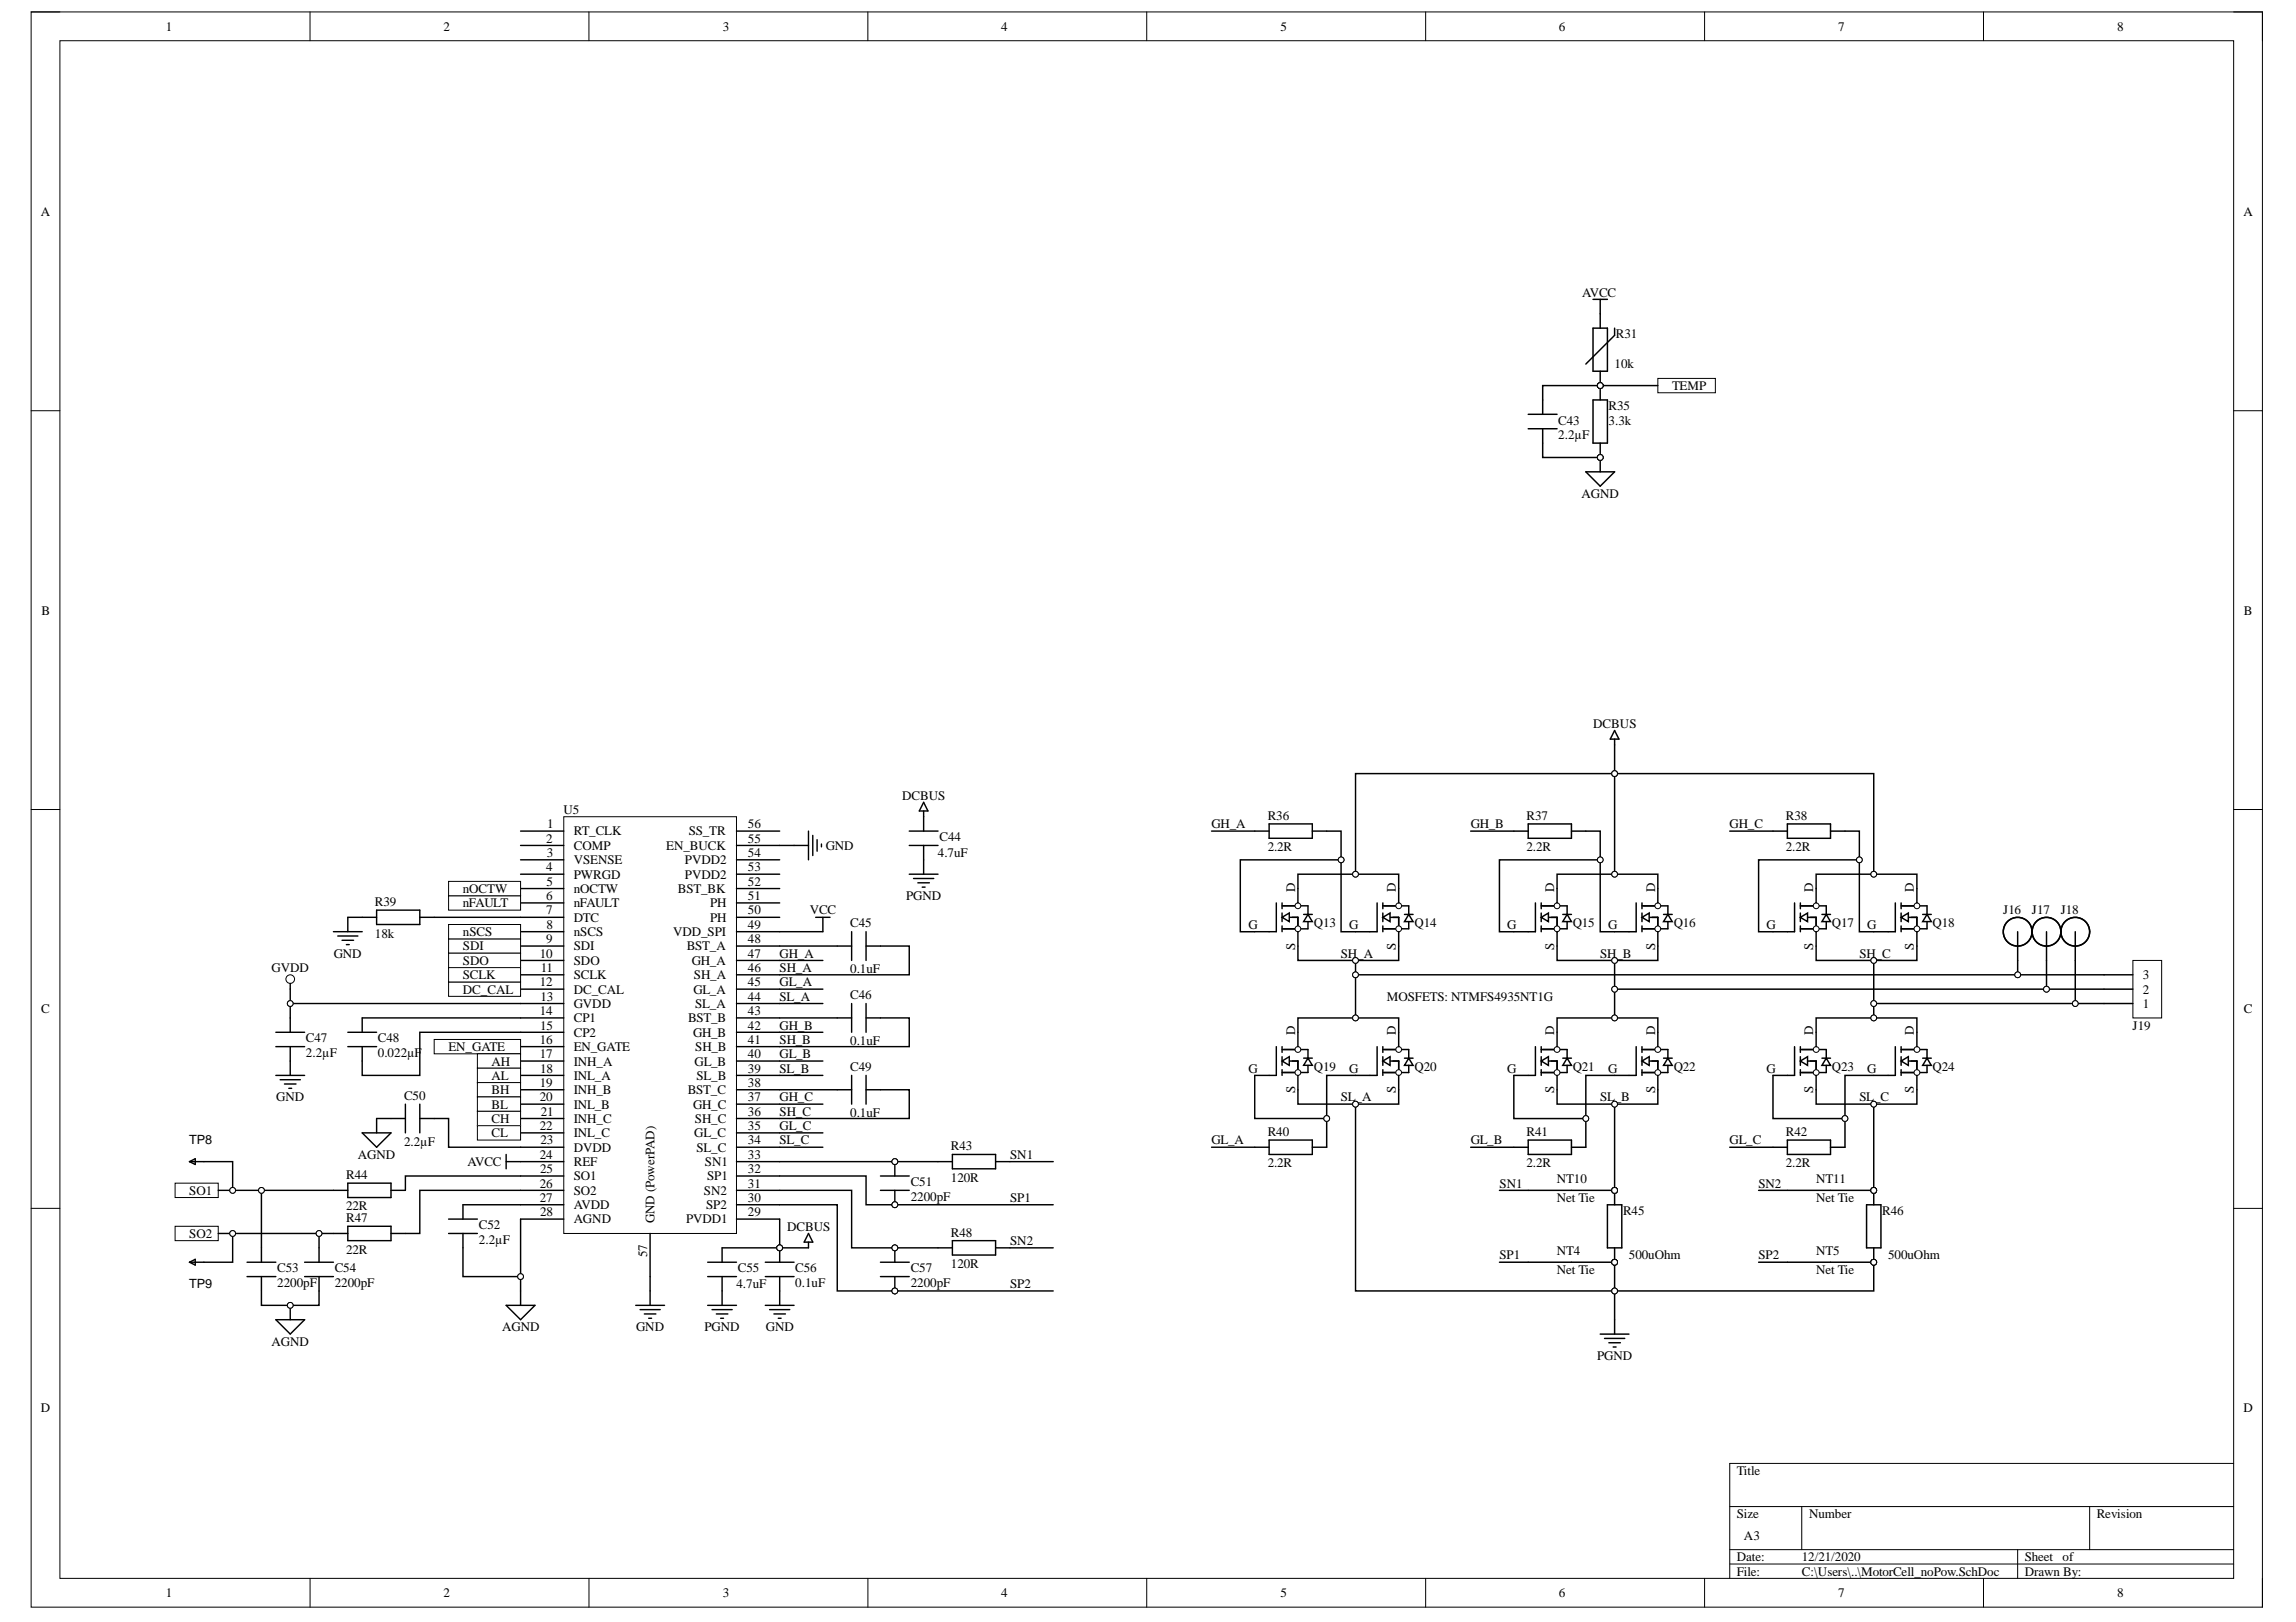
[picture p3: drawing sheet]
<svg xmlns="http://www.w3.org/2000/svg" width="297mm" height="210mm" viewBox="0 0 297 210" stroke-linecap="round" stroke-linejoin="round" font-family="sans-serif">
<defs><g id="words">
<g font-size="1.7">
<text x="21.4" y="4">1</text>
<text x="57.4" y="4">2</text>
<text x="93.5" y="4">3</text>
<text x="129.5" y="4">4</text>
<text x="165.7" y="4">5</text>
<text x="201.7" y="4">6</text>
<text x="237.8" y="4">7</text>
<text x="273.9" y="4">8</text>
<text x="5.3" y="27.9">A</text>
<text x="290.2" y="27.9">A</text>
<text x="204.7" y="38.4">AVCC</text>
<text x="208.9" y="47.7">10k</text>
<text x="209" y="43.8">R31</text>
<text x="208.1" y="53.1">R35</text>
<text x="216.3" y="50.5">TEMP</text>
<text x="201.6" y="54.9">C43</text>
<text x="201.6" y="56.8">2.2µF</text>
<text x="208.1" y="54.9">3.3k</text>
<text x="204.6" y="64.4">AGND</text>
<text x="5.4" y="79.5">B</text>
<text x="290.3" y="79.5">B</text>
<text x="206.1" y="94.2">DCBUS</text>
<text x="70.8" y="107.2">1</text>
<text x="72.9" y="105.3">U5</text>
<text x="96.8" y="107.2">56</text>
<text x="116.7" y="103.5">DCBUS</text>
<text x="156.7" y="107.2">GH_A</text>
<text x="164" y="106.1">R36</text>
<text x="190.3" y="107.2">GH_B</text>
<text x="197.5" y="106.1">R37</text>
<text x="223.8" y="107.2">GH_C</text>
<text x="231" y="106.1">R38</text>
<text x="70.7" y="109">2</text>
<text x="70.7" y="112.8">4</text>
<text x="70.8" y="110.9">3</text>
<text x="74.2" y="108.1">RT_CLK</text>
<text x="74.2" y="110">COMP</text>
<text x="74.2" y="111.8">VSENSE</text>
<text x="74.2" y="113.7">PWRGD</text>
<text x="86.2" y="110">EN_BUCK</text>
<text x="88.6" y="113.7">PVDD2</text>
<text x="88.6" y="111.8">PVDD2</text>
<text x="89.1" y="108.1">SS_TR</text>
<text x="96.8" y="112.8">53</text>
<text x="96.8" y="110.9">54</text>
<text x="96.8" y="109">55</text>
<text x="106.8" y="110">GND</text>
<text x="121.3" y="110.9">4.7uF</text>
<text x="121.5" y="108.9">C44</text>
<text x="164" y="110.2">2.2R</text>
<text x="197.5" y="110.2">2.2R</text>
<text x="231" y="110.2">2.2R</text>
<text x="48.5" y="117.2">R39</text>
<text x="59.9" y="117.4">nFAULT</text>
<text x="59.9" y="115.5">nOCTW</text>
<text x="70.7" y="116.5">6</text>
<text x="70.7" y="118.3">7</text>
<text x="70.7" y="114.6">5</text>
<text x="74.2" y="115.5">nOCTW</text>
<text x="74.2" y="117.4">nFAULT</text>
<text x="74.2" y="119.3">DTC</text>
<text x="87.7" y="115.5">BST_BK</text>
<text x="91.9" y="119.3">PH</text>
<text x="91.9" y="117.4">PH</text>
<text x="96.8" y="118.3">50</text>
<text x="96.8" y="116.5">51</text>
<text x="96.8" y="114.6">52</text>
<text x="104.8" y="118.3">VCC</text>
<text x="117.2" y="116.5">PGND</text>
<text x="167.6" y="115.4" transform="rotate(-90 167.6 115.4)">D</text>
<text x="180.6" y="115.4" transform="rotate(-90 180.6 115.4)">D</text>
<text x="201.1" y="115.4" transform="rotate(-90 201.1 115.4)">D</text>
<text x="214.1" y="115.4" transform="rotate(-90 214.1 115.4)">D</text>
<text x="234.6" y="115.4" transform="rotate(-90 234.6 115.4)">D</text>
<text x="247.6" y="115.4" transform="rotate(-90 247.6 115.4)">D</text>
<text x="259.2" y="118.3">J16</text>
<text x="262.9" y="118.3">J17</text>
<text x="266.6" y="118.3">J18</text>
<text x="35.1" y="125.8">GVDD</text>
<text x="43.2" y="123.9">GND</text>
<text x="48.5" y="121.3">18k</text>
<text x="59.9" y="123">SDI</text>
<text x="59.9" y="124.8">SDO</text>
<text x="59.9" y="121.1">nSCS</text>
<text x="69.8" y="123.9">10</text>
<text x="69.9" y="125.8">11</text>
<text x="70.7" y="122.1">9</text>
<text x="70.7" y="120.2">8</text>
<text x="74.2" y="121.1">nSCS</text>
<text x="74.2" y="123">SDI</text>
<text x="74.2" y="124.8">SDO</text>
<text x="87.1" y="121.1">VDD_SPI</text>
<text x="88.9" y="123">BST_A</text>
<text x="89.5" y="124.8">GH_A</text>
<text x="96.8" y="125.8">46</text>
<text x="96.8" y="123.9">47</text>
<text x="96.8" y="122.1">48</text>
<text x="96.8" y="120.2">49</text>
<text x="100.9" y="123.9">GH_A</text>
<text x="100.9" y="125.8">SH_A</text>
<text x="110" y="120">C45</text>
<text x="110" y="126">0.1uF</text>
<text x="161.5" y="120.2">G</text>
<text x="167.6" y="122.9" transform="rotate(-90 167.6 122.9)">S</text>
<text x="170" y="120">Q13</text>
<text x="173.5" y="123.9">SH_A</text>
<text x="174.5" y="120.2">G</text>
<text x="180.6" y="122.9" transform="rotate(-90 180.6 122.9)">S</text>
<text x="183" y="120">Q14</text>
<text x="195" y="120.2">G</text>
<text x="201.1" y="122.9" transform="rotate(-90 201.1 122.9)">S</text>
<text x="203.5" y="120">Q15</text>
<text x="207" y="123.9">SH_B</text>
<text x="208.1" y="120.2">G</text>
<text x="214.1" y="122.9" transform="rotate(-90 214.1 122.9)">S</text>
<text x="216.5" y="120">Q16</text>
<text x="228.5" y="120.2">G</text>
<text x="234.6" y="122.9" transform="rotate(-90 234.6 122.9)">S</text>
<text x="237" y="120">Q17</text>
<text x="240.5" y="123.9">SH_C</text>
<text x="241.6" y="120.2">G</text>
<text x="247.6" y="122.9" transform="rotate(-90 247.6 122.9)">S</text>
<text x="250" y="120">Q18</text>
<text x="5.3" y="131.1">C</text>
<text x="59.9" y="128.6">DC_CAL</text>
<text x="59.9" y="126.7">SCLK</text>
<text x="69.8" y="127.6">12</text>
<text x="69.8" y="131.4">14</text>
<text x="69.9" y="129.5">13</text>
<text x="74.2" y="126.7">SCLK</text>
<text x="74.2" y="128.6">DC_CAL</text>
<text x="74.2" y="130.5">GVDD</text>
<text x="89.7" y="128.6">GL_A</text>
<text x="89.8" y="126.7">SH_A</text>
<text x="90" y="130.5">SL_A</text>
<text x="96.8" y="131.4">43</text>
<text x="96.8" y="129.5">44</text>
<text x="96.8" y="127.6">45</text>
<text x="100.9" y="127.6">GL_A</text>
<text x="100.9" y="129.5">SL_A</text>
<text x="110" y="129.3">C46</text>
<text x="179.4" y="129.5">MOSFETS: NTMFS4935NT1G</text>
<text x="277.2" y="130.5">1</text>
<text x="277.2" y="128.6">2</text>
<text x="277.2" y="126.7">3</text>
<text x="290.3" y="131.1">C</text>
<text x="39.6" y="134.9">C47</text>
<text x="39.6" y="136.7">2.2µF</text>
<text x="48.9" y="134.9">C48</text>
<text x="48.9" y="136.7">0.022µF</text>
<text x="58" y="136">EN_GATE</text>
<text x="63.6" y="137.9">AH</text>
<text x="69.8" y="135.1">16</text>
<text x="69.8" y="137">17</text>
<text x="69.9" y="133.2">15</text>
<text x="74.2" y="132.3">CP1</text>
<text x="74.2" y="134.2">CP2</text>
<text x="74.2" y="136">EN_GATE</text>
<text x="74.2" y="137.9">INH_A</text>
<text x="89" y="132.3">BST_B</text>
<text x="89.7" y="134.2">GH_B</text>
<text x="89.9" y="137.9">GL_B</text>
<text x="90" y="136">SH_B</text>
<text x="96.8" y="137">40</text>
<text x="96.8" y="135.1">41</text>
<text x="96.8" y="133.2">42</text>
<text x="100.9" y="133.2">GH_B</text>
<text x="100.9" y="135.1">SH_B</text>
<text x="100.9" y="137">GL_B</text>
<text x="110" y="135.3">0.1uF</text>
<text x="167.6" y="134" transform="rotate(-90 167.6 134)">D</text>
<text x="180.6" y="134" transform="rotate(-90 180.6 134)">D</text>
<text x="201.1" y="134" transform="rotate(-90 201.1 134)">D</text>
<text x="214.1" y="134" transform="rotate(-90 214.1 134)">D</text>
<text x="234.6" y="134" transform="rotate(-90 234.6 134)">D</text>
<text x="247.6" y="134" transform="rotate(-90 247.6 134)">D</text>
<text x="275.9" y="133.2">J19</text>
<text x="35.7" y="142.5">GND</text>
<text x="52.3" y="142.3">C50</text>
<text x="63.6" y="139.7">AL</text>
<text x="63.6" y="141.6">BH</text>
<text x="63.6" y="143.5">BL</text>
<text x="69.8" y="140.7">19</text>
<text x="69.8" y="142.5">20</text>
<text x="69.9" y="138.8">18</text>
<text x="74.2" y="139.7">INL_A</text>
<text x="74.2" y="141.6">INH_B</text>
<text x="74.2" y="143.5">INL_B</text>
<text x="89" y="141.6">BST_C</text>
<text x="89.7" y="143.5">GH_C</text>
<text x="90.1" y="139.7">SL_B</text>
<text x="96.8" y="142.5">37</text>
<text x="96.8" y="140.7">38</text>
<text x="96.8" y="138.8">39</text>
<text x="100.9" y="138.8">SL_B</text>
<text x="100.9" y="142.5">GH_C</text>
<text x="110" y="138.6">C49</text>
<text x="161.5" y="138.8">G</text>
<text x="167.6" y="141.5" transform="rotate(-90 167.6 141.5)">S</text>
<text x="170" y="138.6">Q19</text>
<text x="173.5" y="142.5">SL_A</text>
<text x="174.5" y="138.8">G</text>
<text x="180.6" y="141.5" transform="rotate(-90 180.6 141.5)">S</text>
<text x="183" y="138.6">Q20</text>
<text x="195" y="138.8">G</text>
<text x="201.1" y="141.5" transform="rotate(-90 201.1 141.5)">S</text>
<text x="203.5" y="138.6">Q21</text>
<text x="207" y="142.5">SL_B</text>
<text x="208.1" y="138.8">G</text>
<text x="214.1" y="141.5" transform="rotate(-90 214.1 141.5)">S</text>
<text x="216.5" y="138.6">Q22</text>
<text x="228.5" y="138.8">G</text>
<text x="234.6" y="141.5" transform="rotate(-90 234.6 141.5)">S</text>
<text x="237" y="138.6">Q23</text>
<text x="240.5" y="142.5">SL_C</text>
<text x="241.6" y="138.8">G</text>
<text x="247.6" y="141.5" transform="rotate(-90 247.6 141.5)">S</text>
<text x="250" y="138.6">Q24</text>
<text x="46.3" y="150">AGND</text>
<text x="52.3" y="148.3">2.2µF</text>
<text x="63.6" y="145.3">CH</text>
<text x="63.6" y="147.2">CL</text>
<text x="69.8" y="146.3">22</text>
<text x="69.8" y="150">24</text>
<text x="69.9" y="148.1">23</text>
<text x="69.9" y="144.4">21</text>
<text x="74.2" y="145.3">INH_C</text>
<text x="74.2" y="147.2">INL_C</text>
<text x="74.2" y="149">DVDD</text>
<text x="89.8" y="147.2">GL_C</text>
<text x="89.9" y="145.3">SH_C</text>
<text x="90.1" y="149">SL_C</text>
<text x="96.8" y="150">33</text>
<text x="96.8" y="148.1">34</text>
<text x="96.8" y="146.3">35</text>
<text x="96.8" y="144.4">36</text>
<text x="100.9" y="144.4">SH_C</text>
<text x="100.9" y="146.3">GL_C</text>
<text x="100.9" y="148.1">SL_C</text>
<text x="110" y="144.6">0.1uF</text>
<text x="123" y="148.9">R43</text>
<text x="130.7" y="150">SN1</text>
<text x="156.7" y="148.1">GL_A</text>
<text x="164" y="147">R40</text>
<text x="190.3" y="148.1">GL_B</text>
<text x="197.5" y="147">R41</text>
<text x="223.8" y="148.1">GL_C</text>
<text x="231" y="147">R42</text>
<text x="24.5" y="154.6">SO1</text>
<text x="44.8" y="152.6">R44</text>
<text x="60.5" y="150.9">AVCC</text>
<text x="69.8" y="153.7">26</text>
<text x="69.8" y="155.5">27</text>
<text x="69.9" y="151.8">25</text>
<text x="74.2" y="150.9">REF</text>
<text x="74.2" y="152.8">SO1</text>
<text x="74.2" y="154.6">SO2</text>
<text x="91.1" y="154.6">SN2</text>
<text x="91.2" y="150.9">SN1</text>
<text x="91.5" y="152.8">SP1</text>
<text x="96.8" y="155.5">30</text>
<text x="96.8" y="153.7">31</text>
<text x="96.8" y="151.8">32</text>
<text x="117.8" y="153.5">C51</text>
<text x="117.8" y="155.4">2200pF</text>
<text x="123" y="152.9">120R</text>
<text x="130.7" y="155.5">SP1</text>
<text x="164" y="151.1">2.2R</text>
<text x="194" y="153.7">SN1</text>
<text x="197.5" y="151.1">2.2R</text>
<text x="201.4" y="155.5">Net Tie</text>
<text x="201.4" y="153.1">NT10</text>
<text x="227.5" y="153.7">SN2</text>
<text x="231" y="151.1">2.2R</text>
<text x="235" y="155.5">Net Tie</text>
<text x="235" y="153.1">NT11</text>
<text x="24.5" y="160.2">SO2</text>
<text x="44.8" y="156.6">22R</text>
<text x="44.8" y="158.2">R47</text>
<text x="62" y="159.1">C52</text>
<text x="62" y="160.9">2.2µF</text>
<text x="69.9" y="157.4">28</text>
<text x="74.2" y="156.5">AVDD</text>
<text x="74.2" y="158.3">AGND</text>
<text x="84.7" y="158.3" transform="rotate(-90 84.7 158.3)">GND (PowerPAD)</text>
<text x="88.8" y="158.3">PVDD1</text>
<text x="91.3" y="156.5">SP2</text>
<text x="96.8" y="157.4">29</text>
<text x="101.8" y="159.3">DCBUS</text>
<text x="123" y="160">R48</text>
<text x="130.7" y="161.1">SN2</text>
<text x="210" y="157.2">R45</text>
<text x="243.5" y="157.2">R46</text>
<text x="35.9" y="164.7">C53</text>
<text x="35.9" y="166.5">2200pF</text>
<text x="43.3" y="164.7">C54</text>
<text x="43.3" y="166.5">2200pF</text>
<text x="44.8" y="162.3">22R</text>
<text x="83.7" y="162.7" transform="rotate(-90 83.7 162.7)">57</text>
<text x="95.3" y="166.7">4.7uF</text>
<text x="95.5" y="164.7">C55</text>
<text x="102.9" y="164.7">C56</text>
<text x="102.9" y="166.5">0.1uF</text>
<text x="117.8" y="164.7">C57</text>
<text x="117.8" y="166.5">2200pF</text>
<text x="123" y="164.1">120R</text>
<text x="130.7" y="166.7">SP2</text>
<text x="194" y="163">SP1</text>
<text x="201.4" y="164.8">Net Tie</text>
<text x="201.4" y="162.4">NT4</text>
<text x="210.7" y="163">500uOhm</text>
<text x="227.5" y="163">SP2</text>
<text x="235" y="164.8">Net Tie</text>
<text x="235" y="162.4">NT5</text>
<text x="244.3" y="163">500uOhm</text>
<text x="65" y="172.3">AGND</text>
<text x="82.3" y="172.3">GND</text>
<text x="91.1" y="172.3">PGND</text>
<text x="99.1" y="172.3">GND</text>
<text x="35.1" y="174.1">AGND</text>
<text x="206.6" y="176">PGND</text>
<text x="5.3" y="182.7">D</text>
<text x="290.2" y="182.7">D</text>
<text x="224.7" y="190.9">Title</text>
<text x="224.7" y="196.5">Size</text>
<text x="234" y="196.5">Number</text>
<text x="271.3" y="196.5">Revision</text>
<text x="224.7" y="202">Date:</text>
<text x="224.7" y="203.9">File:</text>
<text x="225.6" y="199.3">A3</text>
<text x="233.1" y="202">12/21/2020</text>
<text x="233.1" y="203.9">C:\Users\..\MotorCell_noPow.SchDoc</text>
<text x="261.9" y="202">Sheet</text>
<text x="261.9" y="203.9">Drawn By:</text>
<text x="266.8" y="202">of</text>
<text x="21.4" y="206.7">1</text>
<text x="57.4" y="206.7">2</text>
<text x="93.5" y="206.7">3</text>
<text x="129.5" y="206.7">4</text>
<text x="165.7" y="206.7">5</text>
<text x="201.7" y="206.7">6</text>
<text x="237.8" y="206.7">7</text>
<text x="273.9" y="206.7">8</text>
</g>
<g font-size="1.6">
<text x="24.5" y="148.1">TP8</text>
<text x="24.5" y="166.7">TP9</text>
</g>
</g></defs>
<path d="M4 1.5h288.7v206.5h-288.7z" fill="none" stroke="#000" stroke-width=".13"/>
<path d="M7.7 5.3h281.3v199h-281.3z" fill-rule="evenodd" fill="#fff"/>
<g fill="none" stroke="#000" stroke-width=".13">
<path d="M4 1.5h3.7M7.7 5.3h281.3v199h-281.3zM40.1 1.5v3.8M76.2 1.5v3.8M112.3 1.5v3.8M148.4 1.5v3.8M184.4 1.5v3.8M220.5 1.5v3.8M256.6 1.5v3.8M289 1.5h3.7v3.8M4 53.2h3.7M289 53.2h3.7"/>
<path d="M4 104.8h3.7M289 104.8h3.7M4 156.4h3.7M289 156.4h3.7M223.8 195h65.2M233.1 195v5.5M270.3 195v5.5M289 189.4h-65.2v14.9M40.1 204.3v3.7M76.2 204.3v3.7M112.3 204.3v3.7M148.4 204.3v3.7"/>
<path d="M184.4 204.3v3.7M220.5 204.3v3.7M223.8 200.5h65.2M223.8 202.4h65.2M256.6 204.3v3.7M261 200.5v3.8M292.7 204.3v3.7"/>
</g>
<path d="M72.9 105.7h22.4v53.9h-22.4z" fill-rule="evenodd" fill="#fff"/>
<path d="M72.9 105.7h22.4v53.9h-22.4z" fill="none" stroke="#000" stroke-width=".13"/>
<g fill="none" stroke="#000" stroke-width=".19">
<path d="M45 118.7v1.9M46.9 118.7h1.8M48.7 117.8h5.6v1.8h-5.6zM54.3 118.7h1.9M67.3 107.6h5.6M67.3 109.4h5.6M67.3 111.3h5.6M67.3 113.1h5.6M67.3 115h5.6M67.3 116.8h5.6M67.3 118.7h5.6M95.3 107.6h5.6"/>
<path d="M95.3 109.4h5.6M95.3 111.3h5.6M95.3 113.1h5.6M95.3 115h5.6M95.3 116.8h5.6M95.3 118.7h5.6M105.5 118.7h1.9M106.5 118.7v1.9M43.1 120.6h3.8M43.7 121.1h2.6M44.3 121.7h1.4M44.8 122.2h.4"/>
<path d="M45 133.6h3.7M45 135.4h3.7M46.9 131.7v1.9M46.9 135.4v1.9M67.3 120.6h5.6M67.3 122.4h5.6M67.3 124.3h5.6M67.3 126.1h5.6M67.3 128h5.6M67.3 129.9h5.6M67.3 131.7h5.6M67.3 133.6h5.6"/>
<path d="M67.3 135.4h5.6M67.3 137.3h5.6M67.3 139.2h5.6M95.3 120.6h5.6M95.3 122.4h5.6M95.3 124.3h5.6M95.3 126.1h5.6M95.3 128h5.6M95.3 129.9h5.6M95.3 131.7h5.6M95.3 133.6h5.6M95.3 135.4h5.6"/>
<path d="M95.3 137.3h5.6M95.3 139.2h5.6M108.3 122.4h1.9M110.2 120.6v3.7M112 122.4h1.9M112 120.6v3.7M67.3 141h5.6M67.3 142.9h5.6M67.3 144.7h5.6M67.3 146.6h5.6M67.3 148.5h5.6M67.3 150.3h5.6"/>
<path d="M67.3 152.2h5.6M67.3 154h5.6M67.3 155.9h5.6M67.3 157.8h5.6M84.1 159.6v5.6M95.3 141h5.6M95.3 142.9h5.6M95.3 144.7h5.6M95.3 146.6h5.6M95.3 148.5h5.6M95.3 150.3h5.6M95.3 152.2h5.6"/>
<path d="M95.3 154h5.6M95.3 155.9h5.6M95.3 157.8h5.6"/>
</g>
<circle cx="115.8" cy="150.3" r=".37" fill="#fff"/>
<circle cx="115.8" cy="150.3" r=".37" fill="none" stroke="#000" stroke-width=".13"/>
<circle cx="115.8" cy="155.9" r=".37" fill="#fff"/>
<circle cx="115.8" cy="155.9" r=".37" fill="none" stroke="#000" stroke-width=".13"/>
<path d="M115.8 150.3v1.9" fill="none" stroke="#000" stroke-width=".19"/>
<circle cx="115.8" cy="150.3" r=".37" fill="#fff"/>
<circle cx="115.8" cy="150.3" r=".37" fill="none" stroke="#000" stroke-width=".13"/>
<path d="M115.8 154v1.9" fill="none" stroke="#000" stroke-width=".19"/>
<circle cx="115.8" cy="155.9" r=".37" fill="#fff"/>
<circle cx="115.8" cy="155.9" r=".37" fill="none" stroke="#000" stroke-width=".13"/>
<path d="M113.9 154h3.7M113.9 152.2h3.7M121.4 150.3h1.8M123.2 149.4h5.6v1.9h-5.6zM128.8 150.3h1.9" fill="none" stroke="#000" stroke-width=".19"/>
<circle cx="115.8" cy="161.5" r=".37" fill="#fff"/>
<circle cx="115.8" cy="161.5" r=".37" fill="none" stroke="#000" stroke-width=".13"/>
<circle cx="115.8" cy="167.1" r=".37" fill="#fff"/>
<circle cx="115.8" cy="167.1" r=".37" fill="none" stroke="#000" stroke-width=".13"/>
<path d="M115.8 161.5v1.8" fill="none" stroke="#000" stroke-width=".19"/>
<circle cx="115.8" cy="161.5" r=".37" fill="#fff"/>
<circle cx="115.8" cy="161.5" r=".37" fill="none" stroke="#000" stroke-width=".13"/>
<path d="M115.8 165.2v1.9" fill="none" stroke="#000" stroke-width=".19"/>
<circle cx="115.8" cy="167.1" r=".37" fill="#fff"/>
<circle cx="115.8" cy="167.1" r=".37" fill="none" stroke="#000" stroke-width=".13"/>
<path d="M113.9 165.2h3.7M113.9 163.3h3.7M121.4 161.5h1.8M123.2 160.6h5.6v1.8h-5.6zM128.8 161.5h1.9" fill="none" stroke="#000" stroke-width=".19"/>
<path d="M58 115.9h9.3v1.9h-9.3z" fill-rule="evenodd" fill="#fff"/>
<path d="M58 115.9h9.3v1.9h-9.3z" fill="none" stroke="#000" stroke-width=".13"/>
<path d="M58 114.1h9.3v1.8h-9.3z" fill-rule="evenodd" fill="#fff"/>
<path d="M58 114.1h9.3v1.8h-9.3z" fill="none" stroke="#000" stroke-width=".13"/>
<g fill="none" stroke="#000" stroke-width=".19">
<path d="M108.3 131.7h1.9M110.2 129.9v3.7M110.2 139.2v3.7M112 131.7h1.9M112 129.9v3.7M112 139.2v3.7M50.6 144.7h1.8M52.4 142.9v3.7M54.3 144.7h1.9M54.3 142.9v3.7M58 157.8h3.8M58 159.6h3.8"/>
<path d="M59.9 155.9v1.9M59.9 159.6v1.9M108.3 141h1.9M112 141h1.9"/>
</g>
<circle cx="100.9" cy="161.5" r=".37" fill="#fff"/>
<circle cx="100.9" cy="161.5" r=".37" fill="none" stroke="#000" stroke-width=".13"/>
<path d="M100.9 161.5v1.8" fill="none" stroke="#000" stroke-width=".19"/>
<circle cx="100.9" cy="161.5" r=".37" fill="#fff"/>
<circle cx="100.9" cy="161.5" r=".37" fill="none" stroke="#000" stroke-width=".13"/>
<path d="M104.6 159.6l.6 1.1h-1.2zM99 165.2h3.7M99 163.3h3.7M99 168.9h3.7M99.6 169.5h2.6M100.1 170h1.5M100.7 170.6h.4M100.9 165.2v3.7M104.6 160.7v.8" fill="none" stroke="#000" stroke-width=".19"/>
<path d="M56.2 134.5h11.1v1.9h-11.1z" fill-rule="evenodd" fill="#fff"/>
<path d="M56.2 134.5h11.1v1.9h-11.1z" fill="none" stroke="#000" stroke-width=".13"/>
<path d="M61.8 136.4h5.5v1.8h-5.5z" fill-rule="evenodd" fill="#fff"/>
<path d="M61.8 136.4h5.5v1.8h-5.5z" fill="none" stroke="#000" stroke-width=".13"/>
<path d="M61.8 138.2h5.5v1.9h-5.5z" fill-rule="evenodd" fill="#fff"/>
<path d="M61.8 138.2h5.5v1.9h-5.5z" fill="none" stroke="#000" stroke-width=".13"/>
<path d="M61.8 140.1h5.5v1.9h-5.5z" fill-rule="evenodd" fill="#fff"/>
<path d="M61.8 140.1h5.5v1.9h-5.5z" fill="none" stroke="#000" stroke-width=".13"/>
<path d="M61.8 142h5.5v1.8h-5.5z" fill-rule="evenodd" fill="#fff"/>
<path d="M61.8 142h5.5v1.8h-5.5z" fill="none" stroke="#000" stroke-width=".13"/>
<path d="M61.8 143.8h5.5v1.9h-5.5z" fill-rule="evenodd" fill="#fff"/>
<path d="M61.8 143.8h5.5v1.9h-5.5z" fill="none" stroke="#000" stroke-width=".13"/>
<path d="M61.8 145.7h5.5v1.8h-5.5z" fill-rule="evenodd" fill="#fff"/>
<path d="M61.8 145.7h5.5v1.8h-5.5z" fill="none" stroke="#000" stroke-width=".13"/>
<path d="M58 127.1h9.3v1.8h-9.3z" fill-rule="evenodd" fill="#fff"/>
<path d="M58 127.1h9.3v1.8h-9.3z" fill="none" stroke="#000" stroke-width=".13"/>
<path d="M58 121.5h9.3v1.9h-9.3z" fill-rule="evenodd" fill="#fff"/>
<path d="M58 121.5h9.3v1.9h-9.3z" fill="none" stroke="#000" stroke-width=".13"/>
<path d="M58 123.4h9.3v1.8h-9.3z" fill-rule="evenodd" fill="#fff"/>
<path d="M58 123.4h9.3v1.8h-9.3z" fill="none" stroke="#000" stroke-width=".13"/>
<path d="M58 125.2h9.3v1.9h-9.3z" fill-rule="evenodd" fill="#fff"/>
<path d="M58 125.2h9.3v1.9h-9.3z" fill="none" stroke="#000" stroke-width=".13"/>
<path d="M58 119.6h9.3v1.9h-9.3z" fill-rule="evenodd" fill="#fff"/>
<path d="M58 119.6h9.3v1.9h-9.3z" fill="none" stroke="#000" stroke-width=".13"/>
<path d="M165.1 116.8v3.8h-.9M165.9 116.8v.8M165.9 118.2v1.1M165.9 119.8v.8M166.8 118.7h1.1v1.9M167.9 116.8v.4h-2M165.9 120.2h2M65.5 149.4v1.9M65.5 150.3h1.8" fill="none" stroke="#000" stroke-width=".19"/>
<path d="M165.9 118.7l.9-.5v1.1z" fill="#fff"/>
<path d="M165.9 118.7l.9-.5v1.1z" fill="none" stroke="#000" stroke-width=".19"/>
<path d="M169.2 118.3l.6 1h-1.1z" fill="#fff"/>
<path d="M167.9 117.2h1.3v1.1M168.7 118.3h1.1M169.2 118.3l.6 1h-1.1zM169.2 119.3v.9h-1.3" fill="none" stroke="#000" stroke-width=".19"/>
<circle cx="167.9" cy="120.2" r=".37" fill="#fff"/>
<circle cx="167.9" cy="120.2" r=".37" fill="none" stroke="#000" stroke-width=".13"/>
<circle cx="167.9" cy="117.2" r=".37" fill="#fff"/>
<circle cx="167.9" cy="117.2" r=".37" fill="none" stroke="#000" stroke-width=".13"/>
<path d="M167.9 115v1.8M178.2 116.8v3.8h-1M178.9 116.8v.8M178.9 118.2v1.1M178.9 119.8v.8M179.8 118.7h1.2v1.9M181 116.8v.4h-2.1M162.3 120.6h1.9M167.9 120.6v1.8M178.9 120.2h2.1" fill="none" stroke="#000" stroke-width=".19"/>
<path d="M178.9 118.7l.9-.5v1.1z" fill="#fff"/>
<path d="M178.9 118.7l.9-.5v1.1z" fill="none" stroke="#000" stroke-width=".19"/>
<path d="M182.3 118.3l.5 1h-1.1z" fill="#fff"/>
<path d="M181 117.2h1.3v1.1M181.7 118.3h1.1M182.3 118.3l.5 1h-1.1zM182.3 119.3v.9h-1.3" fill="none" stroke="#000" stroke-width=".19"/>
<circle cx="181" cy="120.2" r=".37" fill="#fff"/>
<circle cx="181" cy="120.2" r=".37" fill="none" stroke="#000" stroke-width=".13"/>
<circle cx="181" cy="117.2" r=".37" fill="#fff"/>
<circle cx="181" cy="117.2" r=".37" fill="none" stroke="#000" stroke-width=".13"/>
<path d="M181 115v1.8M165.1 135.4v3.8h-.9M165.9 138.8h2M165.9 135.4v.8M165.9 136.7v1.2M165.9 138.4v.8M166.8 137.3h1.1v1.9M167.9 135.4v.4h-2M175.4 120.6h1.8M181 120.6v1.8" fill="none" stroke="#000" stroke-width=".19"/>
<path d="M165.9 137.3l.9-.6v1.2z" fill="#fff"/>
<path d="M165.9 137.3l.9-.6v1.2z" fill="none" stroke="#000" stroke-width=".19"/>
<path d="M169.2 136.9l.6 1h-1.1z" fill="#fff"/>
<path d="M167.9 135.8h1.3v1.1M168.7 136.9h1.1M169.2 136.9l.6 1h-1.1zM169.2 137.9v.9h-1.3" fill="none" stroke="#000" stroke-width=".19"/>
<circle cx="167.9" cy="138.8" r=".37" fill="#fff"/>
<circle cx="167.9" cy="138.8" r=".37" fill="none" stroke="#000" stroke-width=".13"/>
<circle cx="167.9" cy="135.8" r=".37" fill="#fff"/>
<circle cx="167.9" cy="135.8" r=".37" fill="none" stroke="#000" stroke-width=".13"/>
<path d="M162.3 139.2h1.9M167.9 133.6v1.8M167.9 139.2v1.8M178.2 135.5v3.7h-1M178.9 138.8h2.1M178.9 135.5v.7M178.9 136.7v1.2M178.9 138.4v.8M179.8 137.3h1.2v1.9M181 135.5v.3h-2.1" fill="none" stroke="#000" stroke-width=".19"/>
<path d="M178.9 137.3l.9-.6v1.2z" fill="#fff"/>
<path d="M178.9 137.3l.9-.6v1.2z" fill="none" stroke="#000" stroke-width=".19"/>
<path d="M182.3 136.9l.5 1h-1.1z" fill="#fff"/>
<path d="M181 135.8h1.3v1.1M181.7 136.9h1.1M182.3 136.9l.5 1h-1.1zM182.3 137.9v.9h-1.3" fill="none" stroke="#000" stroke-width=".19"/>
<circle cx="181" cy="138.8" r=".37" fill="#fff"/>
<circle cx="181" cy="138.8" r=".37" fill="none" stroke="#000" stroke-width=".13"/>
<circle cx="181" cy="135.8" r=".37" fill="#fff"/>
<circle cx="181" cy="135.8" r=".37" fill="none" stroke="#000" stroke-width=".13"/>
<g fill="none" stroke="#000" stroke-width=".19">
<path d="M162.3 107.6h1.9M164.2 106.6h5.6v1.9h-5.6zM169.8 107.6h1.8M198.6 116.8v3.8h-.9M199.4 116.8v.8M199.4 118.2v1.1M199.4 119.8v.8M200.3 118.7h1.1v1.9M201.4 116.8v.4h-2M175.4 139.2h1.8M181 133.6v1.9M181 139.2v1.8"/>
<path d="M199.4 120.2h2M46.9 146.6h3.7l-1.9 1.9zM48.7 144.7v1.9M162.3 148.5h1.9M164.2 147.5h5.6v1.9h-5.6zM169.8 148.5h1.8M65.5 168.9h3.7l-1.9 1.9zM67.3 167.1v1.8"/>
</g>
<path d="M199.4 118.7l.9-.5v1.1z" fill="#fff"/>
<path d="M199.4 118.7l.9-.5v1.1z" fill="none" stroke="#000" stroke-width=".19"/>
<path d="M202.7 118.3l.6 1h-1.1z" fill="#fff"/>
<path d="M201.4 117.2h1.3v1.1M202.2 118.3h1.1M202.7 118.3l.6 1h-1.1zM202.7 119.3v.9h-1.3" fill="none" stroke="#000" stroke-width=".19"/>
<circle cx="201.4" cy="120.2" r=".38" fill="#fff"/>
<circle cx="201.4" cy="120.2" r=".38" fill="none" stroke="#000" stroke-width=".13"/>
<circle cx="201.4" cy="117.2" r=".38" fill="#fff"/>
<circle cx="201.4" cy="117.2" r=".38" fill="none" stroke="#000" stroke-width=".13"/>
<path d="M201.4 115v1.8M211.7 116.8v3.8h-1M212.4 116.8v.8M212.4 118.2v1.1M212.4 119.8v.8M213.4 118.7h1.1v1.9M214.5 116.8v.4h-2.1M195.8 120.6h1.9M201.4 120.6v1.8M212.4 120.2h2.1" fill="none" stroke="#000" stroke-width=".19"/>
<path d="M212.4 118.7l1-.5v1.1z" fill="#fff"/>
<path d="M212.4 118.7l1-.5v1.1z" fill="none" stroke="#000" stroke-width=".19"/>
<path d="M215.8 118.3l.5 1h-1.1z" fill="#fff"/>
<path d="M214.5 117.2h1.3v1.1M215.2 118.3h1.1M215.8 118.3l.5 1h-1.1zM215.8 119.3v.9h-1.3" fill="none" stroke="#000" stroke-width=".19"/>
<circle cx="214.5" cy="120.2" r=".38" fill="#fff"/>
<circle cx="214.5" cy="120.2" r=".38" fill="none" stroke="#000" stroke-width=".13"/>
<circle cx="214.5" cy="117.2" r=".38" fill="#fff"/>
<circle cx="214.5" cy="117.2" r=".38" fill="none" stroke="#000" stroke-width=".13"/>
<path d="M214.5 115v1.8M198.6 135.5v3.7h-.9M199.4 138.8h2M199.4 135.5v.7M199.4 136.7v1.2M199.4 138.4v.8M200.3 137.3h1.1v1.9M201.4 135.5v.3h-2M208.9 120.6h1.8M214.5 120.6v1.8" fill="none" stroke="#000" stroke-width=".19"/>
<path d="M199.4 137.3l.9-.6v1.2z" fill="#fff"/>
<path d="M199.4 137.3l.9-.6v1.2z" fill="none" stroke="#000" stroke-width=".19"/>
<path d="M202.7 136.9l.6 1h-1.1z" fill="#fff"/>
<path d="M201.4 135.8h1.3v1.1M202.2 136.9h1.1M202.7 136.9l.6 1h-1.1zM202.7 137.9v.9h-1.3" fill="none" stroke="#000" stroke-width=".19"/>
<circle cx="201.4" cy="138.8" r=".37" fill="#fff"/>
<circle cx="201.4" cy="138.8" r=".37" fill="none" stroke="#000" stroke-width=".13"/>
<circle cx="201.4" cy="135.8" r=".37" fill="#fff"/>
<circle cx="201.4" cy="135.8" r=".37" fill="none" stroke="#000" stroke-width=".13"/>
<path d="M195.8 139.2h1.9M201.4 133.6v1.9M201.4 139.2v1.8M211.7 135.5v3.7h-1M212.4 138.8h2.1M212.4 135.5v.7M212.4 136.7v1.2M212.4 138.4v.8M213.4 137.3h1.1v1.9M214.5 135.5v.3h-2.1" fill="none" stroke="#000" stroke-width=".19"/>
<path d="M212.4 137.3l1-.6v1.2z" fill="#fff"/>
<path d="M212.4 137.3l1-.6v1.2z" fill="none" stroke="#000" stroke-width=".19"/>
<path d="M215.8 136.9l.5 1h-1.1z" fill="#fff"/>
<path d="M214.5 135.8h1.3v1.1M215.2 136.9h1.1M215.8 136.9l.5 1h-1.1zM215.8 137.9v.9h-1.3" fill="none" stroke="#000" stroke-width=".19"/>
<circle cx="214.5" cy="138.8" r=".37" fill="#fff"/>
<circle cx="214.5" cy="138.8" r=".37" fill="none" stroke="#000" stroke-width=".13"/>
<circle cx="214.5" cy="135.8" r=".37" fill="#fff"/>
<circle cx="214.5" cy="135.8" r=".37" fill="none" stroke="#000" stroke-width=".13"/>
<g fill="none" stroke="#000" stroke-width=".19">
<path d="M195.8 107.6h1.9M197.7 106.6h5.6v1.9h-5.6zM203.3 107.6h1.9M232.2 116.8v3.8h-1M232.9 116.8v.8M232.9 118.2v1.1M232.9 119.8v.8M233.8 118.7h1.2v1.9M235 116.8v.4h-2.1M208.9 139.2h1.8M214.5 133.6v1.9M214.5 139.2v1.8"/>
<path d="M232.9 120.2h2.1M195.8 148.5h1.9M197.7 147.5h5.6v1.9h-5.6zM203.3 148.5h1.9"/>
</g>
<path d="M232.9 118.7l.9-.5v1.1z" fill="#fff"/>
<path d="M232.9 118.7l.9-.5v1.1z" fill="none" stroke="#000" stroke-width=".19"/>
<path d="M236.3 118.3l.5 1h-1.1z" fill="#fff"/>
<path d="M235 117.2h1.3v1.1M235.7 118.3h1.1M236.3 118.3l.5 1h-1.1zM236.3 119.3v.9h-1.3" fill="none" stroke="#000" stroke-width=".19"/>
<circle cx="235" cy="120.2" r=".37" fill="#fff"/>
<circle cx="235" cy="120.2" r=".37" fill="none" stroke="#000" stroke-width=".13"/>
<circle cx="235" cy="117.2" r=".37" fill="#fff"/>
<circle cx="235" cy="117.2" r=".37" fill="none" stroke="#000" stroke-width=".13"/>
<path d="M235 115v1.8M245.2 116.8v3.8h-.9M246 116.8v.8M246 118.2v1.1M246 119.8v.8M246.9 118.7h1.1v1.9M248 116.8v.4h-2M229.4 120.6h1.8M235 120.6v1.8M246 120.2h2" fill="none" stroke="#000" stroke-width=".19"/>
<path d="M246 118.7l.9-.5v1.1z" fill="#fff"/>
<path d="M246 118.7l.9-.5v1.1z" fill="none" stroke="#000" stroke-width=".19"/>
<path d="M249.3 118.3l.6 1h-1.2z" fill="#fff"/>
<path d="M248 117.2h1.3v1.1M248.7 118.3h1.2M249.3 118.3l.6 1h-1.2zM249.3 119.3v.9h-1.3" fill="none" stroke="#000" stroke-width=".19"/>
<circle cx="248" cy="120.2" r=".37" fill="#fff"/>
<circle cx="248" cy="120.2" r=".37" fill="none" stroke="#000" stroke-width=".13"/>
<circle cx="248" cy="117.2" r=".37" fill="#fff"/>
<circle cx="248" cy="117.2" r=".37" fill="none" stroke="#000" stroke-width=".13"/>
<path d="M248 115v1.8M232.2 135.5v3.7h-1M232.9 138.8h2.1M232.9 135.5v.7M232.9 136.7v1.2M232.9 138.4v.8M233.8 137.3h1.2v1.9M235 135.5v.3h-2.1M242.4 120.6h1.9M248 120.6v1.8" fill="none" stroke="#000" stroke-width=".19"/>
<path d="M232.9 137.3l.9-.6v1.2z" fill="#fff"/>
<path d="M232.9 137.3l.9-.6v1.2z" fill="none" stroke="#000" stroke-width=".19"/>
<path d="M236.3 136.9l.5 1h-1.1z" fill="#fff"/>
<path d="M235 135.8h1.3v1.1M235.7 136.9h1.1M236.3 136.9l.5 1h-1.1zM236.3 137.9v.9h-1.3" fill="none" stroke="#000" stroke-width=".19"/>
<circle cx="235" cy="138.8" r=".37" fill="#fff"/>
<circle cx="235" cy="138.8" r=".37" fill="none" stroke="#000" stroke-width=".13"/>
<circle cx="235" cy="135.8" r=".37" fill="#fff"/>
<circle cx="235" cy="135.8" r=".37" fill="none" stroke="#000" stroke-width=".13"/>
<path d="M229.4 139.2h1.8M235 133.6v1.9M235 139.2v1.8M245.2 135.5v3.7h-.9M246 138.8h2M246 135.5v.7M246 136.7v1.2M246 138.4v.8M246.9 137.3h1.1v1.9M248 135.5v.3h-2" fill="none" stroke="#000" stroke-width=".19"/>
<path d="M246 137.3l.9-.6v1.2z" fill="#fff"/>
<path d="M246 137.3l.9-.6v1.2z" fill="none" stroke="#000" stroke-width=".19"/>
<path d="M249.3 136.9l.6 1h-1.2z" fill="#fff"/>
<path d="M248 135.8h1.3v1.1M248.7 136.9h1.2M249.3 136.9l.6 1h-1.2zM249.3 137.9v.9h-1.3" fill="none" stroke="#000" stroke-width=".19"/>
<circle cx="248" cy="138.8" r=".37" fill="#fff"/>
<circle cx="248" cy="138.8" r=".37" fill="none" stroke="#000" stroke-width=".13"/>
<circle cx="248" cy="135.8" r=".37" fill="#fff"/>
<g fill="none" stroke="#000" stroke-width=".13">
<circle cx="37.5" cy="126.7" r=".56"/>
<circle cx="248" cy="135.8" r=".37"/>
</g>
<g fill="none" stroke="#000" stroke-width=".19">
<path d="M208.9 94.5l.5 1.1h-1.1zM208.9 95.6v.8M102.7 109.4h1.9M104.6 107.6v3.7M105.2 108.1v2.6M105.7 108.7v1.5M106.3 109.2v.4M229.4 107.6h1.8M231.2 106.6h5.6v1.9h-5.6zM236.8 107.6h1.9M35.7 133.6h3.7M35.7 135.4h3.7"/>
<path d="M37.5 127.3v.7M37.5 131.7v1.9M37.5 135.4v1.9M242.4 139.2h1.9M248 133.6v1.9M248 139.2v1.8M261 120.6v3.7M264.8 120.6v3.7M268.5 120.6v3.7M229.4 148.5h1.8M231.2 147.5h5.6v1.9h-5.6zM236.8 148.5h1.9"/>
<path d="M91.6 163.3h3.7M91.6 165.2h3.7M93.4 161.5v1.8M93.4 165.2v1.9"/>
<circle cx="261" cy="120.6" r="1.86"/>
<circle cx="264.8" cy="120.6" r="1.86"/>
<circle cx="268.5" cy="120.6" r="1.86"/>
</g>
<circle cx="242.4" cy="163.3" r=".37" fill="#fff"/>
<circle cx="242.4" cy="163.3" r=".37" fill="none" stroke="#000" stroke-width=".13"/>
<circle cx="242.4" cy="154" r=".37" fill="#fff"/>
<circle cx="242.4" cy="154" r=".37" fill="none" stroke="#000" stroke-width=".13"/>
<path d="M242.4 161.5v1.8" fill="none" stroke="#000" stroke-width=".19"/>
<circle cx="242.4" cy="163.3" r=".37" fill="#fff"/>
<circle cx="242.4" cy="163.3" r=".37" fill="none" stroke="#000" stroke-width=".13"/>
<path d="M242.4 154v1.9" fill="none" stroke="#000" stroke-width=".19"/>
<circle cx="242.4" cy="154" r=".37" fill="#fff"/>
<circle cx="242.4" cy="154" r=".37" fill="none" stroke="#000" stroke-width=".13"/>
<path d="M241.5 155.9h1.8v5.6h-1.8z" fill="none" stroke="#000" stroke-width=".19"/>
<circle cx="208.9" cy="163.3" r=".37" fill="#fff"/>
<circle cx="208.9" cy="163.3" r=".37" fill="none" stroke="#000" stroke-width=".13"/>
<circle cx="208.9" cy="154" r=".37" fill="#fff"/>
<circle cx="208.9" cy="154" r=".37" fill="none" stroke="#000" stroke-width=".13"/>
<path d="M208.9 161.5v1.8" fill="none" stroke="#000" stroke-width=".19"/>
<circle cx="208.9" cy="163.3" r=".37" fill="#fff"/>
<circle cx="208.9" cy="163.3" r=".37" fill="none" stroke="#000" stroke-width=".13"/>
<path d="M208.9 154v1.9" fill="none" stroke="#000" stroke-width=".19"/>
<circle cx="208.9" cy="154" r=".37" fill="#fff"/>
<circle cx="208.9" cy="154" r=".37" fill="none" stroke="#000" stroke-width=".13"/>
<path d="M208 155.9h1.8v5.6h-1.8z" fill="none" stroke="#000" stroke-width=".19"/>
<circle cx="207" cy="49.9" r=".37" fill="#fff"/>
<circle cx="207" cy="49.9" r=".37" fill="none" stroke="#000" stroke-width=".13"/>
<circle cx="207" cy="59.2" r=".37" fill="#fff"/>
<circle cx="207" cy="59.2" r=".37" fill="none" stroke="#000" stroke-width=".13"/>
<path d="M207 49.9v1.9" fill="none" stroke="#000" stroke-width=".19"/>
<circle cx="207" cy="49.9" r=".37" fill="#fff"/>
<circle cx="207" cy="49.9" r=".37" fill="none" stroke="#000" stroke-width=".13"/>
<path d="M207 57.3v1.9" fill="none" stroke="#000" stroke-width=".19"/>
<circle cx="207" cy="59.2" r=".37" fill="#fff"/>
<circle cx="207" cy="59.2" r=".37" fill="none" stroke="#000" stroke-width=".13"/>
<path d="M206.1 51.8h1.9v5.5h-1.9zM207 59.2v1.9M205.2 61.1h3.7l-1.9 1.8z" fill="none" stroke="#000" stroke-width=".19"/>
<circle cx="207" cy="59.2" r=".37" fill="#fff"/>
<circle cx="207" cy="59.2" r=".37" fill="none" stroke="#000" stroke-width=".13"/>
<path d="M206.1 38.7h1.9M207 38.7v1.9M197.7 53.6h3.7M197.7 55.5h3.7M199.6 51.8v1.8M199.6 55.5v1.8" fill="none" stroke="#000" stroke-width=".19"/>
<path d="M214.5 49h7.4v1.8h-7.4z" fill-rule="evenodd" fill="#fff"/>
<path d="M214.5 49h7.4v1.8h-7.4z" fill="none" stroke="#000" stroke-width=".13"/>
<path d="M117.6 107.6h3.8M117.6 109.4h3.8M119.5 104.9v2.7M119.5 109.4v1.9M119.5 103.8l.6 1.1h-1.2z" fill="none" stroke="#000" stroke-width=".19"/>
<path d="M22.7 153.1h5.5v1.9h-5.5z" fill-rule="evenodd" fill="#fff"/>
<path d="M22.7 153.1h5.5v1.9h-5.5z" fill="none" stroke="#000" stroke-width=".13"/>
<path d="M22.7 158.7h5.5v1.9h-5.5z" fill-rule="evenodd" fill="#fff"/>
<path d="M22.7 158.7h5.5v1.9h-5.5z" fill="none" stroke="#000" stroke-width=".13"/>
<g fill="none" stroke="#000" stroke-width=".19">
<path d="M43.1 154h1.9M43.1 159.6h1.9M45 153.1h5.6v1.9h-5.6zM45 158.7h5.6v1.9h-5.6zM50.6 154h1.8M50.6 159.6h1.8M32 165.2h3.7M32 163.3h3.7M33.8 161.5v1.8M33.8 165.2v1.9M35.7 170.8h3.7l-1.9 1.8zM37.5 168.9v1.9"/>
<path d="M39.4 165.2h3.7M39.4 163.3h3.7M41.3 161.5v1.8M41.3 165.2v1.9"/>
</g>
<circle cx="37.5" cy="168.9" r=".37" fill="#fff"/>
<circle cx="37.5" cy="168.9" r=".37" fill="none" stroke="#000" stroke-width=".13"/>
<circle cx="207" cy="49.9" r=".37" fill="#fff"/>
<circle cx="207" cy="49.9" r=".37" fill="none" stroke="#000" stroke-width=".13"/>
<path d="M207 48v1.9" fill="none" stroke="#000" stroke-width=".19"/>
<circle cx="207" cy="49.9" r=".37" fill="#fff"/>
<circle cx="207" cy="49.9" r=".37" fill="none" stroke="#000" stroke-width=".13"/>
<g fill="none" stroke="#000" stroke-width=".19">
<path d="M206.1 42.5h1.9v5.5h-1.9zM207 40.6v1.9M208.9 42.5v.9l-3.7 3.7M45 118.7h1.9M56.2 118.7h11.1M100.9 122.4h7.4M100.9 120.6h5.6M100.9 131.7h7.4M113.9 122.4h3.7v3.7h-16.7M113.9 131.7h3.7v3.7h-16.7M100.9 150.3h20.5M100.9 141h7.4"/>
<path d="M113.9 141h3.7v3.7h-16.7"/>
</g>
<circle cx="115.8" cy="150.3" r=".37" fill="#fff"/>
<circle cx="115.8" cy="150.3" r=".37" fill="none" stroke="#000" stroke-width=".13"/>
<path d="M100.9 154h9.3v7.5h11.2" fill="none" stroke="#000" stroke-width=".19"/>
<circle cx="115.8" cy="161.5" r=".37" fill="#fff"/>
<circle cx="115.8" cy="161.5" r=".37" fill="none" stroke="#000" stroke-width=".13"/>
<path d="M48.7 144.7h1.9M59.9 155.9h7.4M100.9 157.8v3.7h-7.5" fill="none" stroke="#000" stroke-width=".19"/>
<circle cx="100.9" cy="161.5" r=".37" fill="#fff"/>
<circle cx="100.9" cy="161.5" r=".37" fill="none" stroke="#000" stroke-width=".13"/>
<path d="M59.9 161.5v3.7h7.4M84.1 165.2v1.9" fill="none" stroke="#000" stroke-width=".19"/>
<circle cx="67.3" cy="165.2" r=".37" fill="#fff"/>
<circle cx="67.3" cy="165.2" r=".37" fill="none" stroke="#000" stroke-width=".13"/>
<path d="M100.9 161.5h3.7" fill="none" stroke="#000" stroke-width=".19"/>
<circle cx="100.9" cy="161.5" r=".37" fill="#fff"/>
<circle cx="100.9" cy="161.5" r=".37" fill="none" stroke="#000" stroke-width=".13"/>
<g fill="none" stroke="#000" stroke-width=".19">
<path d="M46.9 131.7h20.4M67.3 133.6h-13v5.6h-7.4v-1.9M100.9 133.6h5.6M100.9 137.3h5.6M100.9 139.2h5.6M100.9 129.9h5.6M100.9 128h5.6M100.9 124.3h5.6M162.3 120.6h-1.8v-9.3h13v9.3h1.9M100.9 142.9h5.6M100.9 146.6h5.6M100.9 148.5h5.6"/>
<path d="M130.7 150.3h5.6M130.7 161.5h5.6"/>
</g>
<circle cx="173.5" cy="111.3" r=".37" fill="#fff"/>
<circle cx="173.5" cy="111.3" r=".37" fill="none" stroke="#000" stroke-width=".13"/>
<path d="M171.6 107.6h1.9v3.7" fill="none" stroke="#000" stroke-width=".19"/>
<circle cx="173.5" cy="111.3" r=".37" fill="#fff"/>
<circle cx="173.5" cy="111.3" r=".37" fill="none" stroke="#000" stroke-width=".13"/>
<path d="M156.7 107.6h5.6M162.3 139.2v5.5h9.3M156.7 148.5h5.6" fill="none" stroke="#000" stroke-width=".19"/>
<circle cx="171.6" cy="144.7" r=".37" fill="#fff"/>
<circle cx="171.6" cy="144.7" r=".37" fill="none" stroke="#000" stroke-width=".13"/>
<path d="M195.8 120.6h-1.8v-9.3h13v9.3h1.9" fill="none" stroke="#000" stroke-width=".19"/>
<circle cx="207" cy="111.3" r=".37" fill="#fff"/>
<circle cx="207" cy="111.3" r=".37" fill="none" stroke="#000" stroke-width=".13"/>
<path d="M205.2 107.6h1.8v3.7" fill="none" stroke="#000" stroke-width=".19"/>
<circle cx="207" cy="111.3" r=".37" fill="#fff"/>
<circle cx="207" cy="111.3" r=".37" fill="none" stroke="#000" stroke-width=".13"/>
<path d="M190.3 107.6h5.5M195.8 139.2v5.6h9.4M190.3 148.5h5.5" fill="none" stroke="#000" stroke-width=".19"/>
<circle cx="205.2" cy="144.7" r=".37" fill="#fff"/>
<circle cx="205.2" cy="144.7" r=".37" fill="none" stroke="#000" stroke-width=".13"/>
<path d="M229.4 120.6h-1.9v-9.3h13v9.3h1.9" fill="none" stroke="#000" stroke-width=".19"/>
<circle cx="240.5" cy="111.3" r=".37" fill="#fff"/>
<circle cx="240.5" cy="111.3" r=".37" fill="none" stroke="#000" stroke-width=".13"/>
<path d="M238.7 107.6h1.8v3.7" fill="none" stroke="#000" stroke-width=".19"/>
<circle cx="240.5" cy="111.3" r=".37" fill="#fff"/>
<circle cx="240.5" cy="111.3" r=".37" fill="none" stroke="#000" stroke-width=".13"/>
<path d="M223.8 107.6h5.6M229.4 139.2v5.6h9.3M223.8 148.5h5.6" fill="none" stroke="#000" stroke-width=".19"/>
<circle cx="238.7" cy="144.7" r=".38" fill="#fff"/>
<circle cx="238.7" cy="144.7" r=".38" fill="none" stroke="#000" stroke-width=".13"/>
<path d="M261 124.3v1.8" fill="none" stroke="#000" stroke-width=".19"/>
<circle cx="261" cy="126.2" r=".37" fill="#fff"/>
<circle cx="261" cy="126.2" r=".37" fill="none" stroke="#000" stroke-width=".13"/>
<path d="M264.8 124.3v3.7" fill="none" stroke="#000" stroke-width=".19"/>
<circle cx="264.8" cy="128" r=".38" fill="#fff"/>
<circle cx="264.8" cy="128" r=".38" fill="none" stroke="#000" stroke-width=".13"/>
<path d="M268.5 124.3v5.6" fill="none" stroke="#000" stroke-width=".19"/>
<circle cx="268.5" cy="129.9" r=".37" fill="#fff"/>
<circle cx="268.5" cy="129.9" r=".37" fill="none" stroke="#000" stroke-width=".13"/>
<path d="M175.4 113.1v-13h33.5v13" fill="none" stroke="#000" stroke-width=".19"/>
<circle cx="175.4" cy="113.1" r=".37" fill="#fff"/>
<circle cx="175.4" cy="113.1" r=".37" fill="none" stroke="#000" stroke-width=".13"/>
<circle cx="208.9" cy="100.1" r=".37" fill="#fff"/>
<circle cx="208.9" cy="100.1" r=".37" fill="none" stroke="#000" stroke-width=".13"/>
<circle cx="208.9" cy="113.1" r=".37" fill="#fff"/>
<circle cx="208.9" cy="113.1" r=".37" fill="none" stroke="#000" stroke-width=".13"/>
<path d="M208.9 100.1h33.5v13" fill="none" stroke="#000" stroke-width=".19"/>
<circle cx="208.9" cy="100.1" r=".37" fill="#fff"/>
<circle cx="208.9" cy="100.1" r=".37" fill="none" stroke="#000" stroke-width=".13"/>
<circle cx="242.4" cy="113.1" r=".37" fill="#fff"/>
<circle cx="242.4" cy="113.1" r=".37" fill="none" stroke="#000" stroke-width=".13"/>
<path d="M208.9 96.4v3.7" fill="none" stroke="#000" stroke-width=".19"/>
<circle cx="208.9" cy="100.1" r=".37" fill="#fff"/>
<circle cx="208.9" cy="100.1" r=".37" fill="none" stroke="#000" stroke-width=".13"/>
<path d="M100.9 109.4h1.8M37.5 128v1.9h29.8" fill="none" stroke="#000" stroke-width=".19"/>
<circle cx="37.5" cy="129.9" r=".37" fill="#fff"/>
<circle cx="37.5" cy="129.9" r=".37" fill="none" stroke="#000" stroke-width=".13"/>
<path d="M37.5 129.9v1.8" fill="none" stroke="#000" stroke-width=".19"/>
<circle cx="37.5" cy="129.9" r=".37" fill="#fff"/>
<circle cx="37.5" cy="129.9" r=".37" fill="none" stroke="#000" stroke-width=".13"/>
<path d="M208.9 167.1v3.7" fill="none" stroke="#000" stroke-width=".19"/>
<circle cx="208.9" cy="167.1" r=".37" fill="#fff"/>
<circle cx="208.9" cy="167.1" r=".37" fill="none" stroke="#000" stroke-width=".13"/>
<path d="M199.6 57.3v1.9h7.4" fill="none" stroke="#000" stroke-width=".19"/>
<circle cx="207" cy="59.2" r=".37" fill="#fff"/>
<circle cx="207" cy="59.2" r=".37" fill="none" stroke="#000" stroke-width=".13"/>
<path d="M207 49.9h-7.4v1.9" fill="none" stroke="#000" stroke-width=".19"/>
<circle cx="207" cy="49.9" r=".37" fill="#fff"/>
<circle cx="207" cy="49.9" r=".37" fill="none" stroke="#000" stroke-width=".13"/>
<path d="M207 49.9h7.5" fill="none" stroke="#000" stroke-width=".19"/>
<circle cx="207" cy="49.9" r=".37" fill="#fff"/>
<circle cx="207" cy="49.9" r=".37" fill="none" stroke="#000" stroke-width=".13"/>
<path d="M41.3 159.6v1.9" fill="none" stroke="#000" stroke-width=".19"/>
<circle cx="41.3" cy="159.6" r=".37" fill="#fff"/>
<circle cx="41.3" cy="159.6" r=".37" fill="none" stroke="#000" stroke-width=".13"/>
<path d="M33.8 154v7.5" fill="none" stroke="#000" stroke-width=".19"/>
<circle cx="33.8" cy="154" r=".37" fill="#fff"/>
<circle cx="33.8" cy="154" r=".37" fill="none" stroke="#000" stroke-width=".13"/>
<path d="M33.8 167.1v1.8h7.5v-1.8" fill="none" stroke="#000" stroke-width=".19"/>
<circle cx="37.5" cy="168.9" r=".37" fill="#fff"/>
<circle cx="37.5" cy="168.9" r=".37" fill="none" stroke="#000" stroke-width=".13"/>
<path d="M56.2 144.7h1.8v3.8h9.3M67.3 154h-13v5.6h-1.9M67.3 152.2h-14.9v1.8M167.9 141v1.9h13.1v-1.9" fill="none" stroke="#000" stroke-width=".19"/>
<circle cx="175.4" cy="142.9" r=".38" fill="#fff"/>
<circle cx="175.4" cy="142.9" r=".38" fill="none" stroke="#000" stroke-width=".13"/>
<path d="M167.9 133.6v-1.9h13.1v1.9" fill="none" stroke="#000" stroke-width=".19"/>
<circle cx="175.4" cy="131.7" r=".38" fill="#fff"/>
<circle cx="175.4" cy="131.7" r=".38" fill="none" stroke="#000" stroke-width=".13"/>
<path d="M167.9 122.4v1.9h13.1v-1.9" fill="none" stroke="#000" stroke-width=".19"/>
<circle cx="175.4" cy="124.3" r=".37" fill="#fff"/>
<circle cx="175.4" cy="124.3" r=".37" fill="none" stroke="#000" stroke-width=".13"/>
<path d="M167.9 115v-1.9h13.1v1.9" fill="none" stroke="#000" stroke-width=".19"/>
<circle cx="175.4" cy="113.1" r=".37" fill="#fff"/>
<circle cx="175.4" cy="113.1" r=".37" fill="none" stroke="#000" stroke-width=".13"/>
<path d="M175.4 139.2h-3.8v9.3" fill="none" stroke="#000" stroke-width=".19"/>
<circle cx="171.6" cy="144.7" r=".37" fill="#fff"/>
<circle cx="171.6" cy="144.7" r=".37" fill="none" stroke="#000" stroke-width=".13"/>
<path d="M201.4 141v1.9h13.1v-1.9" fill="none" stroke="#000" stroke-width=".19"/>
<circle cx="208.9" cy="142.9" r=".37" fill="#fff"/>
<circle cx="208.9" cy="142.9" r=".37" fill="none" stroke="#000" stroke-width=".13"/>
<path d="M201.4 133.6v-1.9h13.1v1.9" fill="none" stroke="#000" stroke-width=".19"/>
<circle cx="208.9" cy="131.7" r=".37" fill="#fff"/>
<circle cx="208.9" cy="131.7" r=".37" fill="none" stroke="#000" stroke-width=".13"/>
<path d="M201.4 122.4v1.9h13.1v-1.9" fill="none" stroke="#000" stroke-width=".19"/>
<circle cx="208.9" cy="124.3" r=".37" fill="#fff"/>
<circle cx="208.9" cy="124.3" r=".37" fill="none" stroke="#000" stroke-width=".13"/>
<path d="M201.4 115v-1.9h13.1v1.9" fill="none" stroke="#000" stroke-width=".19"/>
<circle cx="208.9" cy="113.1" r=".37" fill="#fff"/>
<circle cx="208.9" cy="113.1" r=".37" fill="none" stroke="#000" stroke-width=".13"/>
<path d="M208.9 139.2h-3.7v9.3" fill="none" stroke="#000" stroke-width=".19"/>
<circle cx="205.2" cy="144.7" r=".37" fill="#fff"/>
<circle cx="205.2" cy="144.7" r=".37" fill="none" stroke="#000" stroke-width=".13"/>
<path d="M235 141v1.9h13v-1.9" fill="none" stroke="#000" stroke-width=".19"/>
<circle cx="242.4" cy="142.9" r=".37" fill="#fff"/>
<circle cx="242.4" cy="142.9" r=".37" fill="none" stroke="#000" stroke-width=".13"/>
<path d="M235 133.6v-1.9h13v1.9" fill="none" stroke="#000" stroke-width=".19"/>
<circle cx="242.4" cy="131.7" r=".37" fill="#fff"/>
<circle cx="242.4" cy="131.7" r=".37" fill="none" stroke="#000" stroke-width=".13"/>
<path d="M235 122.4v1.9h13v-1.9" fill="none" stroke="#000" stroke-width=".19"/>
<circle cx="242.4" cy="124.3" r=".37" fill="#fff"/>
<circle cx="242.4" cy="124.3" r=".37" fill="none" stroke="#000" stroke-width=".13"/>
<path d="M235 115v-1.9h13v1.9" fill="none" stroke="#000" stroke-width=".19"/>
<circle cx="242.4" cy="113.1" r=".37" fill="#fff"/>
<circle cx="242.4" cy="113.1" r=".37" fill="none" stroke="#000" stroke-width=".13"/>
<path d="M242.4 139.2h-3.7v9.3" fill="none" stroke="#000" stroke-width=".19"/>
<circle cx="238.7" cy="144.7" r=".38" fill="#fff"/>
<circle cx="238.7" cy="144.7" r=".38" fill="none" stroke="#000" stroke-width=".13"/>
<path d="M67.3 157.8v9.3" fill="none" stroke="#000" stroke-width=".19"/>
<circle cx="67.3" cy="165.2" r=".37" fill="#fff"/>
<circle cx="67.3" cy="165.2" r=".37" fill="none" stroke="#000" stroke-width=".13"/>
<path d="M175.4 124.3v7.4" fill="none" stroke="#000" stroke-width=".19"/>
<circle cx="175.4" cy="124.3" r=".37" fill="#fff"/>
<circle cx="175.4" cy="124.3" r=".37" fill="none" stroke="#000" stroke-width=".13"/>
<circle cx="175.4" cy="126.2" r=".37" fill="#fff"/>
<circle cx="175.4" cy="126.2" r=".37" fill="none" stroke="#000" stroke-width=".13"/>
<circle cx="175.4" cy="131.7" r=".38" fill="#fff"/>
<circle cx="175.4" cy="131.7" r=".38" fill="none" stroke="#000" stroke-width=".13"/>
<path d="M208.9 124.3v7.4" fill="none" stroke="#000" stroke-width=".19"/>
<circle cx="208.9" cy="124.3" r=".37" fill="#fff"/>
<circle cx="208.9" cy="124.3" r=".37" fill="none" stroke="#000" stroke-width=".13"/>
<circle cx="208.9" cy="128" r=".37" fill="#fff"/>
<circle cx="208.9" cy="128" r=".37" fill="none" stroke="#000" stroke-width=".13"/>
<circle cx="208.9" cy="131.7" r=".37" fill="#fff"/>
<circle cx="208.9" cy="131.7" r=".37" fill="none" stroke="#000" stroke-width=".13"/>
<path d="M242.4 124.3v7.4" fill="none" stroke="#000" stroke-width=".19"/>
<circle cx="242.4" cy="124.3" r=".37" fill="#fff"/>
<circle cx="242.4" cy="124.3" r=".37" fill="none" stroke="#000" stroke-width=".13"/>
<circle cx="242.4" cy="129.9" r=".37" fill="#fff"/>
<circle cx="242.4" cy="129.9" r=".37" fill="none" stroke="#000" stroke-width=".13"/>
<circle cx="242.4" cy="131.7" r=".37" fill="#fff"/>
<circle cx="242.4" cy="131.7" r=".37" fill="none" stroke="#000" stroke-width=".13"/>
<path d="M28.2 159.6h14.9" fill="none" stroke="#000" stroke-width=".19"/>
<circle cx="41.3" cy="159.6" r=".37" fill="#fff"/>
<circle cx="41.3" cy="159.6" r=".37" fill="none" stroke="#000" stroke-width=".13"/>
<circle cx="30.1" cy="159.6" r=".37" fill="#fff"/>
<circle cx="30.1" cy="159.6" r=".37" fill="none" stroke="#000" stroke-width=".13"/>
<path d="M28.2 154h14.9" fill="none" stroke="#000" stroke-width=".19"/>
<circle cx="33.8" cy="154" r=".37" fill="#fff"/>
<circle cx="33.8" cy="154" r=".37" fill="none" stroke="#000" stroke-width=".13"/>
<circle cx="30.1" cy="154" r=".37" fill="#fff"/>
<circle cx="30.1" cy="154" r=".37" fill="none" stroke="#000" stroke-width=".13"/>
<path d="M24.5 150.3h5.6v3.7M24.5 150.3l.8-.3v.7zM24.5 163.3l.8-.3v.7zM24.5 163.3h1.9" fill="none" stroke="#000" stroke-width=".19"/>
<circle cx="30.1" cy="154" r=".37" fill="#fff"/>
<circle cx="30.1" cy="154" r=".37" fill="none" stroke="#000" stroke-width=".13"/>
<path d="M30.1 159.6v3.7h-3.7" fill="none" stroke="#000" stroke-width=".19"/>
<circle cx="30.1" cy="159.6" r=".37" fill="#fff"/>
<circle cx="30.1" cy="159.6" r=".37" fill="none" stroke="#000" stroke-width=".13"/>
<path d="M275.9 124.3h3.8v7.4h-3.8z" fill-rule="evenodd" fill="#fff"/>
<path d="M275.9 124.3h3.8v7.4h-3.8z" fill="none" stroke="#000" stroke-width=".13"/>
<path d="M175.4 126.1h100.5M272.2 129.9h3.7M272.2 128h3.7" fill="none" stroke="#000" stroke-width=".19"/>
<circle cx="175.4" cy="126.2" r=".37" fill="#fff"/>
<circle cx="175.4" cy="126.2" r=".37" fill="none" stroke="#000" stroke-width=".13"/>
<circle cx="261" cy="126.2" r=".37" fill="#fff"/>
<circle cx="261" cy="126.2" r=".37" fill="none" stroke="#000" stroke-width=".13"/>
<path d="M208.9 128h63.3" fill="none" stroke="#000" stroke-width=".19"/>
<circle cx="208.9" cy="128" r=".37" fill="#fff"/>
<circle cx="208.9" cy="128" r=".37" fill="none" stroke="#000" stroke-width=".13"/>
<circle cx="264.8" cy="128" r=".38" fill="#fff"/>
<circle cx="264.8" cy="128" r=".38" fill="none" stroke="#000" stroke-width=".13"/>
<path d="M242.4 129.9h29.8" fill="none" stroke="#000" stroke-width=".19"/>
<circle cx="242.4" cy="129.9" r=".37" fill="#fff"/>
<circle cx="242.4" cy="129.9" r=".37" fill="none" stroke="#000" stroke-width=".13"/>
<circle cx="268.5" cy="129.9" r=".37" fill="#fff"/>
<circle cx="268.5" cy="129.9" r=".37" fill="none" stroke="#000" stroke-width=".13"/>
<path d="M207 172.6h3.7M207.6 173.2h2.6M208.1 173.8h1.5M208.7 174.3h.4M208.9 170.8v1.8" fill="none" stroke="#000" stroke-width=".19"/>
<circle cx="208.9" cy="163.3" r=".37" fill="#fff"/>
<circle cx="208.9" cy="163.3" r=".37" fill="none" stroke="#000" stroke-width=".13"/>
<path d="M197.7 163.3h11.2" fill="none" stroke="#000" stroke-width=".19"/>
<circle cx="208.9" cy="163.3" r=".37" fill="#fff"/>
<circle cx="208.9" cy="163.3" r=".37" fill="none" stroke="#000" stroke-width=".13"/>
<circle cx="242.4" cy="163.3" r=".37" fill="#fff"/>
<circle cx="242.4" cy="163.3" r=".37" fill="none" stroke="#000" stroke-width=".13"/>
<path d="M231.2 163.3h11.2" fill="none" stroke="#000" stroke-width=".19"/>
<circle cx="242.4" cy="163.3" r=".37" fill="#fff"/>
<circle cx="242.4" cy="163.3" r=".37" fill="none" stroke="#000" stroke-width=".13"/>
<path d="M208.9 163.3v3.8" fill="none" stroke="#000" stroke-width=".19"/>
<circle cx="208.9" cy="167.1" r=".37" fill="#fff"/>
<circle cx="208.9" cy="167.1" r=".37" fill="none" stroke="#000" stroke-width=".13"/>
<circle cx="208.9" cy="163.3" r=".37" fill="#fff"/>
<circle cx="208.9" cy="163.3" r=".37" fill="none" stroke="#000" stroke-width=".13"/>
<path d="M175.4 142.9v24.2h67v-3.8" fill="none" stroke="#000" stroke-width=".19"/>
<circle cx="175.4" cy="142.9" r=".38" fill="#fff"/>
<circle cx="175.4" cy="142.9" r=".38" fill="none" stroke="#000" stroke-width=".13"/>
<circle cx="208.9" cy="167.1" r=".37" fill="#fff"/>
<circle cx="208.9" cy="167.1" r=".37" fill="none" stroke="#000" stroke-width=".13"/>
<circle cx="242.4" cy="163.3" r=".37" fill="#fff"/>
<circle cx="242.4" cy="163.3" r=".37" fill="none" stroke="#000" stroke-width=".13"/>
<path d="M100.9 152.2h11.1v3.7h24.3M194 163.3h3.7M227.5 163.3h3.7" fill="none" stroke="#000" stroke-width=".19"/>
<circle cx="115.8" cy="155.9" r=".37" fill="#fff"/>
<circle cx="115.8" cy="155.9" r=".37" fill="none" stroke="#000" stroke-width=".13"/>
<path d="M100.9 155.9h7.4v11.2h28" fill="none" stroke="#000" stroke-width=".19"/>
<circle cx="115.8" cy="167.1" r=".37" fill="#fff"/>
<circle cx="115.8" cy="167.1" r=".37" fill="none" stroke="#000" stroke-width=".13"/>
<g fill="none" stroke="#000" stroke-width=".19">
<path d="M117.6 113.1h3.8M118.2 113.7h2.6M118.7 114.2h1.5M119.3 114.8h.4M119.5 111.3v1.8M208.9 142.9v11.1M82.2 168.9h3.8M82.8 169.5h2.6M83.4 170h1.5M83.9 170.6h.4M84.1 167.1v1.8M91.6 168.9h3.7"/>
<path d="M92.1 169.5h2.6M92.7 170h1.5M93.2 170.6h.4M93.4 167.1v1.8"/>
</g>
<circle cx="208.9" cy="154" r=".37" fill="#fff"/>
<circle cx="208.9" cy="154" r=".37" fill="none" stroke="#000" stroke-width=".13"/>
<circle cx="208.9" cy="142.9" r=".37" fill="#fff"/>
<circle cx="208.9" cy="142.9" r=".37" fill="none" stroke="#000" stroke-width=".13"/>
<circle cx="208.9" cy="154" r=".37" fill="#fff"/>
<circle cx="208.9" cy="154" r=".37" fill="none" stroke="#000" stroke-width=".13"/>
<path d="M197.7 154h11.2" fill="none" stroke="#000" stroke-width=".19"/>
<circle cx="208.9" cy="154" r=".37" fill="#fff"/>
<circle cx="208.9" cy="154" r=".37" fill="none" stroke="#000" stroke-width=".13"/>
<path d="M194 154h3.7M242.4 142.9v11.1" fill="none" stroke="#000" stroke-width=".19"/>
<circle cx="242.4" cy="154" r=".37" fill="#fff"/>
<circle cx="242.4" cy="154" r=".37" fill="none" stroke="#000" stroke-width=".13"/>
<circle cx="242.4" cy="142.9" r=".37" fill="#fff"/>
<circle cx="242.4" cy="142.9" r=".37" fill="none" stroke="#000" stroke-width=".13"/>
<circle cx="242.4" cy="154" r=".37" fill="#fff"/>
<circle cx="242.4" cy="154" r=".37" fill="none" stroke="#000" stroke-width=".13"/>
<path d="M231.2 154h11.2" fill="none" stroke="#000" stroke-width=".19"/>
<circle cx="242.4" cy="154" r=".37" fill="#fff"/>
<circle cx="242.4" cy="154" r=".37" fill="none" stroke="#000" stroke-width=".13"/>
<path d="M35.7 139.2h3.7M36.2 139.7h2.7M37.5 137.3v1.9M36.8 140.3h1.5M37.4 140.8h.3M227.5 154h3.7" fill="none" stroke="#000" stroke-width=".19"/>
<use href="#words"/>
</svg>
